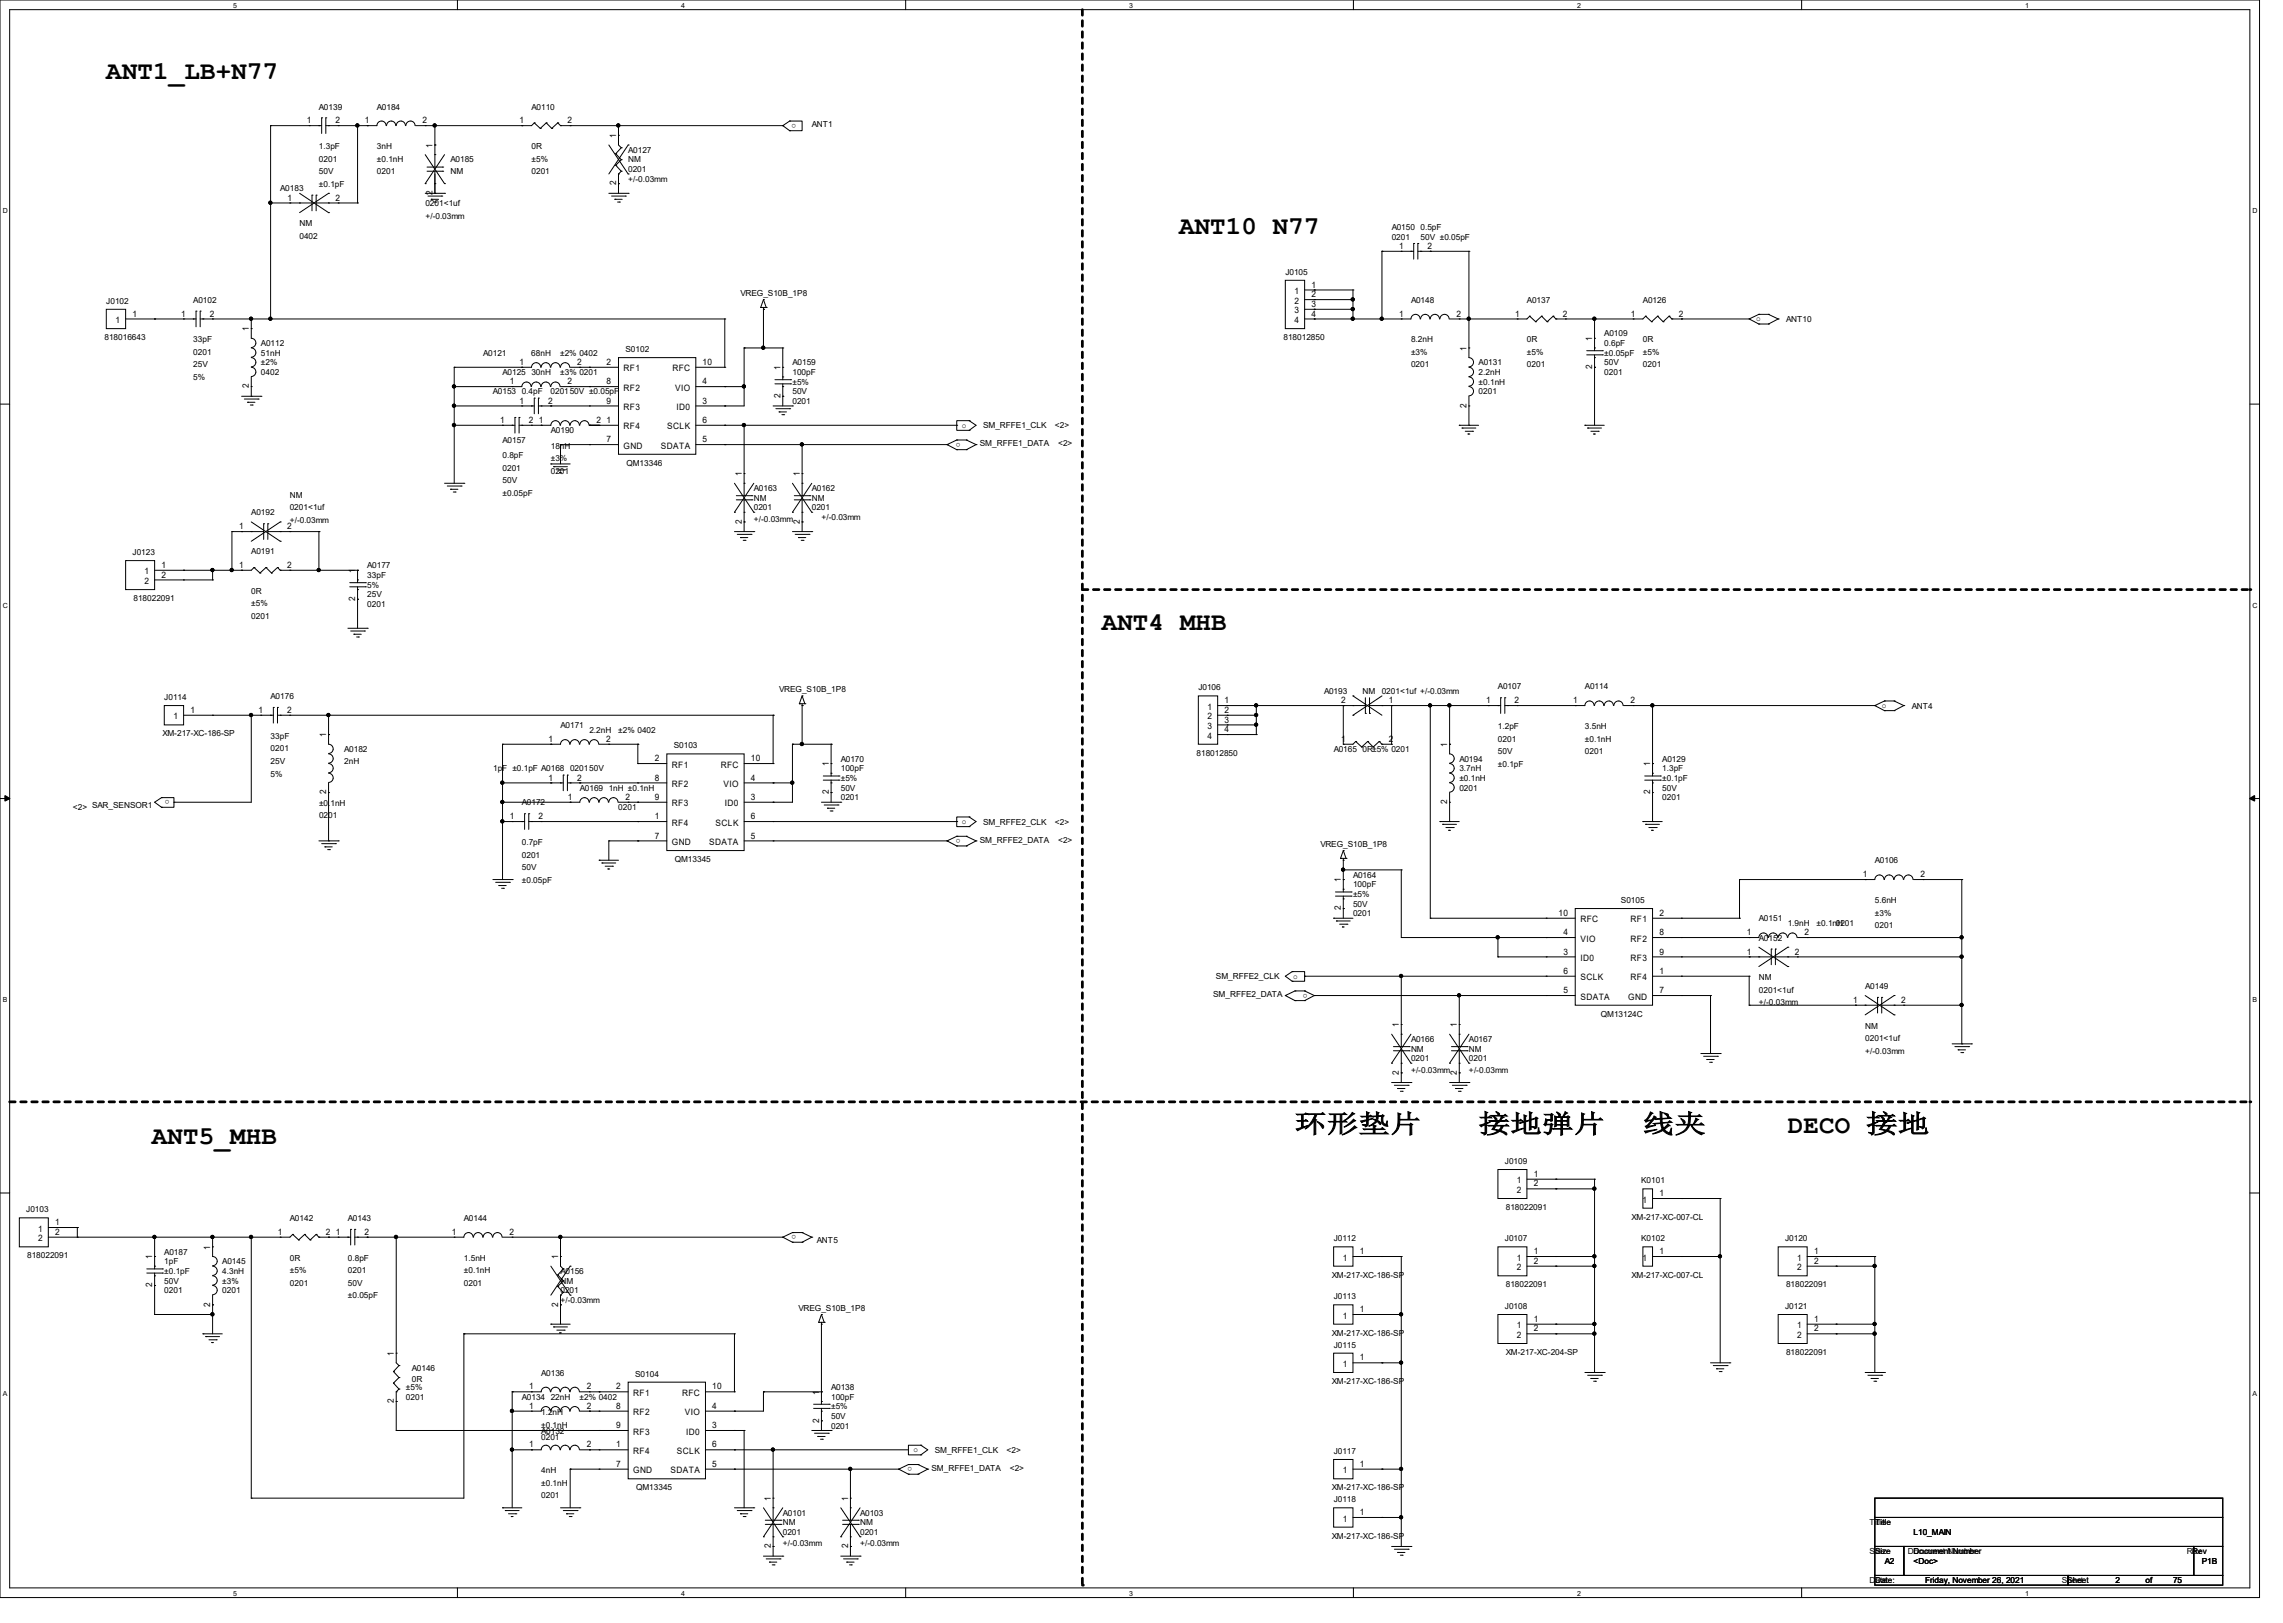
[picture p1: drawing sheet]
<svg xmlns="http://www.w3.org/2000/svg" width="210mm" height="149mm" viewBox="0 0 210 149" stroke-linecap="round" stroke-linejoin="round" font-family="sans-serif">
<defs><g id="words">
<g font-size="2.4">
<text x="9.8" y="7.3">ANT1_LB+N77</text>
<text x="108.5" y="21.5">ANT10 N77</text>
<text x="101.3" y="58">ANT4 MHB</text>
<text x="14" y="105.2">ANT5_MHB</text>
<text x="119.1" y="104.2">环形垫片</text>
<text x="136" y="104.2">接地弹片</text>
<text x="151.1" y="104.2">线夹</text>
<text x="164.5" y="104.2">DECO 接地</text>
</g>
<g font-size=".8">
<text x="28.2" y="11.3">1</text>
<text x="29.3" y="10.1">A0139</text>
<text x="30.9" y="11.3">2</text>
<text x="33.6" y="11.3">1</text>
<text x="34.7" y="10.1">A0184</text>
<text x="38.9" y="11.3">2</text>
<text x="47.8" y="11.3">1</text>
<text x="48.9" y="10.1">A0110</text>
<text x="52.2" y="11.3">2</text>
<text x="73.2" y="11.4" transform="rotate(-180 73.2 11.4)">o</text>
<text x="74.7" y="11.7">ANT1</text>
<text x="25.8" y="17.6">A0183</text>
<text x="29.3" y="13.7">1.3pF</text>
<text x="29.3" y="14.9">0201</text>
<text x="29.3" y="16">50V</text>
<text x="29.3" y="17.2">±0.1pF</text>
<text x="34.7" y="13.7">3nH</text>
<text x="34.7" y="14.9">±0.1nH</text>
<text x="34.7" y="16">0201</text>
<text x="39.8" y="18" transform="rotate(-90 39.8 18)">2</text>
<text x="39.8" y="13.6" transform="rotate(-90 39.8 13.6)">1</text>
<text x="41.4" y="14.9">A0185</text>
<text x="41.4" y="16">NM</text>
<text x="48.9" y="13.7">0R</text>
<text x="48.9" y="14.9">±5%</text>
<text x="48.9" y="16">0201</text>
<text x="56.7" y="17.1" transform="rotate(-90 56.7 17.1)">2</text>
<text x="56.7" y="12.7" transform="rotate(-90 56.7 12.7)">1</text>
<text x="57.8" y="14.1">A0127</text>
<text x="57.8" y="14.9">NM</text>
<text x="57.8" y="15.8">0201</text>
<text x="57.8" y="16.7">+/-0.03mm</text>
<text x="26.5" y="18.5">1</text>
<text x="27.6" y="20.8">NM</text>
<text x="27.6" y="22">0402</text>
<text x="30.9" y="18.5">2</text>
<text x="39.1" y="19">0201&lt;1uf</text>
<text x="39.1" y="20.1">+/-0.03mm</text>
<text x="128" y="21.2">A0150 0.5pF</text>
<text x="128" y="22.1">0201</text>
<text x="128.7" y="22.9">1</text>
<text x="130.7" y="22.1">50V ±0.05pF</text>
<text x="131.3" y="22.9">2</text>
<text x="9.8" y="27.9">J0102</text>
<text x="10.6" y="29.7">1</text>
<text x="12.2" y="29.1">1</text>
<text x="16.7" y="29.1">1</text>
<text x="17.8" y="27.9">A0102</text>
<text x="19.3" y="29.1">2</text>
<text x="68.1" y="27.2">VREG_S10B_1P8</text>
<text x="118.2" y="25.3">J0105</text>
<text x="119.1" y="27.9">2</text>
<text x="119.1" y="28.8">3</text>
<text x="119.1" y="29.7">4</text>
<text x="119.1" y="27">1</text>
<text x="120.6" y="27.3">2</text>
<text x="120.6" y="28.2">3</text>
<text x="120.6" y="29.1">4</text>
<text x="120.6" y="26.5">1</text>
<text x="128.7" y="29.1">1</text>
<text x="129.8" y="27.9">A0148</text>
<text x="134" y="29.1">2</text>
<text x="139.4" y="29.1">1</text>
<text x="140.5" y="27.9">A0137</text>
<text x="143.8" y="29.1">2</text>
<text x="150" y="29.1">1</text>
<text x="151.1" y="27.9">A0126</text>
<text x="154.4" y="29.1">2</text>
<text x="161.5" y="29.5">o</text>
<text x="164.3" y="29.6">ANT10</text>
<text x="9.6" y="31.3">818016643</text>
<text x="17.8" y="31.5">33pF</text>
<text x="17.8" y="32.6">0201</text>
<text x="17.8" y="33.8">25V</text>
<text x="17.8" y="35">5%</text>
<text x="22.9" y="35.7" transform="rotate(-90 22.9 35.7)">2</text>
<text x="22.9" y="30.5" transform="rotate(-90 22.9 30.5)">1</text>
<text x="24" y="31.8">A0112</text>
<text x="24" y="32.7">51nH</text>
<text x="24" y="33.6">±2%</text>
<text x="24" y="34.5">0402</text>
<text x="44.5" y="32.7">A0121</text>
<text x="46.2" y="34.5">A0125 30nH</text>
<text x="46.9" y="35.3">1</text>
<text x="47.8" y="33.6">1</text>
<text x="48.9" y="32.7">68nH</text>
<text x="51.5" y="32.7">±2% 0402</text>
<text x="51.5" y="34.5">±3% 0201</text>
<text x="52.2" y="35.3">2</text>
<text x="53.1" y="33.6">2</text>
<text x="55.8" y="35.3">8</text>
<text x="55.8" y="33.6">2</text>
<text x="57.4" y="35.9">RF2</text>
<text x="57.4" y="34.2">RF1</text>
<text x="57.5" y="32.4">S0102</text>
<text x="61.9" y="34.2">RFC</text>
<text x="62.1" y="35.9">VIO</text>
<text x="64.6" y="33.6">10</text>
<text x="64.6" y="35.3">4</text>
<text x="71.8" y="34" transform="rotate(-90 71.8 34)">1</text>
<text x="72.9" y="33.6">A0159</text>
<text x="72.9" y="34.5">100pF</text>
<text x="72.9" y="35.4">±5%</text>
<text x="118.1" y="31.3">818012850</text>
<text x="129.8" y="31.5">8.2nH</text>
<text x="129.8" y="32.6">±3%</text>
<text x="129.8" y="33.8">0201</text>
<text x="134.9" y="32.3" transform="rotate(-90 134.9 32.3)">1</text>
<text x="136" y="33.6">A0131</text>
<text x="136" y="34.5">2.2nH</text>
<text x="136" y="35.4">±0.1nH</text>
<text x="140.5" y="31.5">0R</text>
<text x="140.5" y="32.6">±5%</text>
<text x="140.5" y="33.8">0201</text>
<text x="146.5" y="34" transform="rotate(-90 146.5 34)">2</text>
<text x="146.5" y="31.4" transform="rotate(-90 146.5 31.4)">1</text>
<text x="147.6" y="30.9">A0109</text>
<text x="147.6" y="31.8">0.6pF</text>
<text x="147.6" y="34.5">0201</text>
<text x="147.6" y="33.6">50V</text>
<text x="147.6" y="32.7">±0.05pF</text>
<text x="151.1" y="31.5">0R</text>
<text x="151.1" y="32.6">±5%</text>
<text x="151.1" y="33.8">0201</text>
<text x="45.3" y="36.3">A0153 0.4pF</text>
<text x="46" y="38.9">1</text>
<text x="46.2" y="40.7">A0157</text>
<text x="47.8" y="37.1">1</text>
<text x="48.6" y="38.9">2</text>
<text x="49.6" y="38.9">1</text>
<text x="50.4" y="37.1">2</text>
<text x="50.6" y="36.3">020150V ±0.05pF</text>
<text x="50.7" y="39.8">A0190</text>
<text x="50.7" y="41.3">18nH</text>
<text x="54.9" y="38.9">2</text>
<text x="55.8" y="38.9">1</text>
<text x="55.8" y="37.1">9</text>
<text x="55.8" y="40.7">7</text>
<text x="57.4" y="39.5">RF4</text>
<text x="57.4" y="37.7">RF3</text>
<text x="57.4" y="41.3">GND</text>
<text x="60.8" y="41.3">SDATA</text>
<text x="61.4" y="39.5">SCLK</text>
<text x="62.2" y="37.7">ID0</text>
<text x="64.6" y="40.7">5</text>
<text x="64.6" y="38.9">6</text>
<text x="64.6" y="37.1">3</text>
<text x="71.8" y="36.6" transform="rotate(-90 71.8 36.6)">2</text>
<text x="72.9" y="37.2">0201</text>
<text x="72.9" y="36.3">50V</text>
<text x="88.4" y="40.7" transform="rotate(-180 88.4 40.7)">o</text>
<text x="88.5" y="39.3">o</text>
<text x="90.1" y="41.1">SM_RFFE1_DATA</text>
<text x="90.4" y="39.4">SM_RFFE1_CLK</text>
<text x="97" y="39.4">&lt;2&gt;</text>
<text x="97.3" y="41.1">&lt;2&gt;</text>
<text x="134.9" y="37.5" transform="rotate(-90 134.9 37.5)">2</text>
<text x="136" y="36.3">0201</text>
<text x="23.1" y="47.4">A0192</text>
<text x="26.7" y="45.8">NM</text>
<text x="26.7" y="46.9">0201&lt;1uf</text>
<text x="46.2" y="42.2">0.8pF</text>
<text x="46.2" y="43.3">0201</text>
<text x="46.2" y="44.5">50V</text>
<text x="46.2" y="45.6">±0.05pF</text>
<text x="50.7" y="42.4">±3%</text>
<text x="50.7" y="43.6">0201</text>
<text x="57.6" y="42.9">QM13346</text>
<text x="68.2" y="43.8" transform="rotate(-90 68.2 43.8)">1</text>
<text x="69.3" y="45.2">A0163</text>
<text x="69.3" y="46.1">NM</text>
<text x="69.3" y="46.9">0201</text>
<text x="73.6" y="43.8" transform="rotate(-90 73.6 43.8)">1</text>
<text x="74.7" y="45.2">A0162</text>
<text x="74.7" y="46.1">NM</text>
<text x="74.7" y="46.9">0201</text>
<text x="75.6" y="47.8">+/-0.03mm</text>
<text x="12.2" y="51.1">J0123</text>
<text x="13.3" y="52.8">1</text>
<text x="13.3" y="53.7">2</text>
<text x="14.9" y="52.2">1</text>
<text x="14.9" y="53.1">2</text>
<text x="22" y="52.2">1</text>
<text x="22" y="48.7">1</text>
<text x="23.1" y="51">A0191</text>
<text x="26.4" y="52.2">2</text>
<text x="26.4" y="48.7">2</text>
<text x="26.7" y="48.1">+/-0.03mm</text>
<text x="32.7" y="52.7" transform="rotate(-90 32.7 52.7)">1</text>
<text x="33.8" y="52.3">A0177</text>
<text x="33.8" y="53.2">33pF</text>
<text x="68.2" y="48.2" transform="rotate(-90 68.2 48.2)">2</text>
<text x="69.3" y="48">+/-0.03mm</text>
<text x="73.6" y="48.2" transform="rotate(-90 73.6 48.2)">2</text>
<text x="12.3" y="55.3">818022091</text>
<text x="23.1" y="54.6">0R</text>
<text x="23.1" y="55.8">±5%</text>
<text x="23.1" y="56.9">0201</text>
<text x="32.7" y="55.3" transform="rotate(-90 32.7 55.3)">2</text>
<text x="33.8" y="55.8">0201</text>
<text x="33.8" y="55">25V</text>
<text x="33.8" y="54.1">5%</text>
<text x="15.1" y="64.4">J0114</text>
<text x="17.5" y="65.6">1</text>
<text x="23.8" y="65.6">1</text>
<text x="24.9" y="64.3">A0176</text>
<text x="26.4" y="65.6">2</text>
<text x="71.7" y="63.7">VREG_S10B_1P8</text>
<text x="110.2" y="63.5">J0106</text>
<text x="111.1" y="65.3">1</text>
<text x="112.6" y="65.6">2</text>
<text x="112.6" y="64.7">1</text>
<text x="121.8" y="63.8">A0193</text>
<text x="123.4" y="64.7">2</text>
<text x="125.3" y="63.8">NM</text>
<text x="127.1" y="63.8">0201&lt;1uf +/-0.03mm</text>
<text x="127.8" y="64.7">1</text>
<text x="136.7" y="64.7">1</text>
<text x="137.8" y="63.4">A0107</text>
<text x="139.3" y="64.7">2</text>
<text x="144.7" y="64.7">1</text>
<text x="145.8" y="63.4">A0114</text>
<text x="150" y="64.7">2</text>
<text x="173.1" y="65.1">o</text>
<text x="175.9" y="65.2">ANT4</text>
<text x="14.9" y="67.7">XM-217-XC-186-SP</text>
<text x="16" y="66.2">1</text>
<text x="24.9" y="67.9">33pF</text>
<text x="24.9" y="69.1">0201</text>
<text x="24.9" y="70.2">25V</text>
<text x="24.9" y="71.4">5%</text>
<text x="30" y="67.8" transform="rotate(-90 30 67.8)">1</text>
<text x="31.7" y="69.2">A0182</text>
<text x="31.7" y="70.2">2nH</text>
<text x="45.4" y="71">1pF ±0.1pF A0168</text>
<text x="50.5" y="71.8">1</text>
<text x="50.5" y="68.2">1</text>
<text x="51.6" y="67">A0171</text>
<text x="52.4" y="71">020150V</text>
<text x="53.1" y="71.8">2</text>
<text x="54.2" y="67.4">2.2nH</text>
<text x="55.8" y="68.2">2</text>
<text x="56.9" y="67.4">±2% 0402</text>
<text x="60.3" y="71.8">8</text>
<text x="60.3" y="70">2</text>
<text x="61.8" y="70.6">RF1</text>
<text x="62" y="68.8">S0103</text>
<text x="66.3" y="70.6">RFC</text>
<text x="69.1" y="70">10</text>
<text x="69.1" y="71.8">4</text>
<text x="76.2" y="70.5" transform="rotate(-90 76.2 70.5)">1</text>
<text x="77.3" y="70.1">A0170</text>
<text x="77.3" y="71">100pF</text>
<text x="77.3" y="71.8">±5%</text>
<text x="110.1" y="69.5">818012850</text>
<text x="111.1" y="66.2">2</text>
<text x="111.1" y="67.1">3</text>
<text x="111.1" y="67.9">4</text>
<text x="112.6" y="66.5">3</text>
<text x="112.6" y="67.3">4</text>
<text x="122.7" y="69.2">A0165 0R±5% 0201</text>
<text x="123.4" y="68.2">1</text>
<text x="127.8" y="68.2">2</text>
<text x="133.1" y="68.7" transform="rotate(-90 133.1 68.7)">1</text>
<text x="134.2" y="70.1">A0194</text>
<text x="134.2" y="71">3.7nH</text>
<text x="134.2" y="71.8">±0.1nH</text>
<text x="137.8" y="67.1">1.2pF</text>
<text x="137.8" y="68.2">0201</text>
<text x="137.8" y="69.3">50V</text>
<text x="137.8" y="70.5">±0.1pF</text>
<text x="145.8" y="67.1">3.5nH</text>
<text x="145.8" y="68.2">±0.1nH</text>
<text x="145.8" y="69.3">0201</text>
<text x="151.8" y="70.5" transform="rotate(-90 151.8 70.5)">1</text>
<text x="152.9" y="70.1">A0129</text>
<text x="152.9" y="71">1.3pF</text>
<text x="152.9" y="71.8">±0.1pF</text>
<text x="6.7" y="74.5">&lt;2&gt; SAR_SENSOR1</text>
<text x="15.6" y="73.6" transform="rotate(-180 15.6 73.6)">o</text>
<text x="29.4" y="74.1">±0.1nH</text>
<text x="29.4" y="75.2">0201</text>
<text x="30" y="73.1" transform="rotate(-90 30 73.1)">2</text>
<text x="46.9" y="75.4">1</text>
<text x="48" y="74.1">A0172</text>
<text x="48" y="77.7">0.7pF</text>
<text x="49.5" y="75.4">2</text>
<text x="52.2" y="73.6">1</text>
<text x="53.3" y="72.7">A0169 1nH ±0.1nH</text>
<text x="56.9" y="74.5">0201</text>
<text x="57.5" y="73.6">2</text>
<text x="60.3" y="75.3">1</text>
<text x="60.3" y="73.6">9</text>
<text x="60.3" y="77.1">7</text>
<text x="61.8" y="75.9">RF4</text>
<text x="61.8" y="74.2">RF3</text>
<text x="61.8" y="72.4">RF2</text>
<text x="61.8" y="77.7">GND</text>
<text x="65.2" y="77.7">SDATA</text>
<text x="65.8" y="75.9">SCLK</text>
<text x="66.6" y="72.4">VIO</text>
<text x="66.7" y="74.2">ID0</text>
<text x="69.1" y="77.1">5</text>
<text x="69.1" y="75.3">6</text>
<text x="69.1" y="73.6">3</text>
<text x="76.2" y="73.1" transform="rotate(-90 76.2 73.1)">2</text>
<text x="77.3" y="73.6">0201</text>
<text x="77.3" y="72.7">50V</text>
<text x="88.4" y="77.2" transform="rotate(-180 88.4 77.2)">o</text>
<text x="88.5" y="75.8">o</text>
<text x="90.1" y="77.5">SM_RFFE2_DATA</text>
<text x="90.4" y="75.9">SM_RFFE2_CLK</text>
<text x="97" y="75.9">&lt;2&gt;</text>
<text x="97.3" y="77.5">&lt;2&gt;</text>
<text x="121.5" y="77.9">VREG_S10B_1P8</text>
<text x="133.1" y="74" transform="rotate(-90 133.1 74)">2</text>
<text x="134.2" y="72.7">0201</text>
<text x="151.8" y="73.1" transform="rotate(-90 151.8 73.1)">2</text>
<text x="152.9" y="73.6">0201</text>
<text x="152.9" y="72.7">50V</text>
<text x="48" y="78.9">0201</text>
<text x="48" y="80">50V</text>
<text x="48" y="81.2">±0.05pF</text>
<text x="62.1" y="79.3">QM13345</text>
<text x="123.4" y="83.7" transform="rotate(-90 123.4 83.7)">2</text>
<text x="123.4" y="81.2" transform="rotate(-90 123.4 81.2)">1</text>
<text x="124.5" y="80.7">A0164</text>
<text x="124.5" y="81.6">100pF</text>
<text x="124.5" y="83.4">50V</text>
<text x="124.5" y="82.5">±5%</text>
<text x="149.1" y="83.1">S0105</text>
<text x="171.4" y="80.7">1</text>
<text x="172.5" y="79.4">A0106</text>
<text x="172.5" y="83.1">5.6nH</text>
<text x="176.7" y="80.7">2</text>
<text x="124.5" y="84.3">0201</text>
<text x="143.4" y="84.2">10</text>
<text x="143.8" y="89.6">6</text>
<text x="143.8" y="86">4</text>
<text x="143.8" y="87.8">3</text>
<text x="145.4" y="84.8">RFC</text>
<text x="145.4" y="86.6">VIO</text>
<text x="145.4" y="88.4">ID0</text>
<text x="150" y="88.4">RF3</text>
<text x="150" y="86.6">RF2</text>
<text x="150" y="84.8">RF1</text>
<text x="152.6" y="89.6">1</text>
<text x="152.6" y="87.8">9</text>
<text x="152.6" y="86">8</text>
<text x="152.6" y="84.2">2</text>
<text x="160.7" y="86">1</text>
<text x="160.7" y="87.8">1</text>
<text x="161.8" y="84.8">A0151</text>
<text x="161.8" y="86.5">A0152</text>
<text x="164.5" y="85.2">1.9nH</text>
<text x="165.1" y="87.8">2</text>
<text x="166" y="86">2</text>
<text x="167.1" y="85.2">±0.1nH</text>
<text x="168.9" y="85.2">0201</text>
<text x="172.5" y="84.2">±3%</text>
<text x="172.5" y="85.4">0201</text>
<text x="111.6" y="91.7">SM_RFFE2_DATA</text>
<text x="111.9" y="90.1">SM_RFFE2_CLK</text>
<text x="119" y="90">o</text>
<text x="120.3" y="91.4" transform="rotate(-180 120.3 91.4)">o</text>
<text x="128.7" y="94.5" transform="rotate(-90 128.7 94.5)">1</text>
<text x="129.8" y="95.8">A0166</text>
<text x="134" y="94.5" transform="rotate(-90 134 94.5)">1</text>
<text x="135.1" y="95.8">A0167</text>
<text x="143.8" y="91.3">5</text>
<text x="145.4" y="91.9">SDATA</text>
<text x="145.4" y="90.2">SCLK</text>
<text x="147.3" y="93.5">QM13124C</text>
<text x="149.8" y="91.9">GND</text>
<text x="150" y="90.2">RF4</text>
<text x="152.6" y="91.3">7</text>
<text x="161.8" y="90.2">NM</text>
<text x="161.8" y="91.3">0201&lt;1uf</text>
<text x="161.8" y="92.5">+/-0.03mm</text>
<text x="170.5" y="92.2">1</text>
<text x="171.6" y="91">A0149</text>
<text x="171.6" y="94.6">NM</text>
<text x="171.6" y="95.8">0201&lt;1uf</text>
<text x="174.9" y="92.2">2</text>
<text x="128.7" y="98.9" transform="rotate(-90 128.7 98.9)">2</text>
<text x="129.8" y="96.7">NM</text>
<text x="129.8" y="97.6">0201</text>
<text x="129.8" y="98.7">+/-0.03mm</text>
<text x="134" y="98.9" transform="rotate(-90 134 98.9)">2</text>
<text x="135.1" y="96.7">NM</text>
<text x="135.1" y="97.6">0201</text>
<text x="135.1" y="98.7">+/-0.03mm</text>
<text x="171.6" y="96.9">+/-0.03mm</text>
<text x="138.4" y="107.1">J0109</text>
<text x="2.4" y="111.5">J0103</text>
<text x="3.5" y="113.3">1</text>
<text x="5.1" y="112.7">1</text>
<text x="5.1" y="113.6">2</text>
<text x="25.6" y="113.6">1</text>
<text x="26.7" y="112.3">A0142</text>
<text x="30" y="113.6">2</text>
<text x="30.9" y="113.6">1</text>
<text x="32" y="112.3">A0143</text>
<text x="33.5" y="113.6">2</text>
<text x="41.6" y="113.6">1</text>
<text x="42.7" y="112.3">A0144</text>
<text x="46.9" y="113.6">2</text>
<text x="73.2" y="113.6" transform="rotate(-180 73.2 113.6)">o</text>
<text x="138.5" y="111.3">818022091</text>
<text x="139.5" y="108.8">1</text>
<text x="139.5" y="109.7">2</text>
<text x="141.1" y="108.2">1</text>
<text x="141.1" y="109.1">2</text>
<text x="150.1" y="112.2">XM-217-XC-007-CL</text>
<text x="151" y="108.8">K0101</text>
<text x="151.1" y="110.6">1</text>
<text x="152.7" y="110">1</text>
<text x="2.5" y="115.7">818022091</text>
<text x="3.5" y="114.2">2</text>
<text x="14" y="118.4" transform="rotate(-90 14 118.4)">2</text>
<text x="14" y="115.8" transform="rotate(-90 14 115.8)">1</text>
<text x="15.1" y="115.4">A0187</text>
<text x="15.1" y="116.3">1pF</text>
<text x="15.1" y="119">0201</text>
<text x="15.1" y="118.1">50V</text>
<text x="15.1" y="117.2">±0.1pF</text>
<text x="19.3" y="114.9" transform="rotate(-90 19.3 114.9)">1</text>
<text x="20.4" y="116.3">A0145</text>
<text x="20.4" y="117.2">4.3nH</text>
<text x="20.4" y="118.1">±3%</text>
<text x="20.4" y="119">0201</text>
<text x="26.7" y="116">0R</text>
<text x="26.7" y="117.1">±5%</text>
<text x="26.7" y="118.2">0201</text>
<text x="32" y="116">0.8pF</text>
<text x="32" y="117.1">0201</text>
<text x="32" y="118.2">50V</text>
<text x="32" y="119.4">±0.05pF</text>
<text x="42.7" y="116">1.5nH</text>
<text x="42.7" y="117.1">±0.1nH</text>
<text x="42.7" y="118.2">0201</text>
<text x="51.3" y="115.8" transform="rotate(-90 51.3 115.8)">1</text>
<text x="51.6" y="117.2">A0156</text>
<text x="51.6" y="118.1">NM</text>
<text x="51.6" y="119">0201</text>
<text x="51.6" y="119.8">+/-0.03mm</text>
<text x="75.1" y="114.3">ANT5</text>
<text x="122.5" y="117.5">XM-217-XC-186-SP</text>
<text x="122.7" y="114.2">J0112</text>
<text x="122.7" y="119.5">J0113</text>
<text x="123.5" y="115.9">1</text>
<text x="125.1" y="115.4">1</text>
<text x="138.4" y="114.2">J0107</text>
<text x="138.5" y="118.4">818022091</text>
<text x="139.5" y="115.9">1</text>
<text x="139.5" y="116.8">2</text>
<text x="141.1" y="115.4">1</text>
<text x="141.1" y="116.2">2</text>
<text x="150.1" y="117.5">XM-217-XC-007-CL</text>
<text x="151" y="114.2">K0102</text>
<text x="151.1" y="115.9">1</text>
<text x="152.7" y="115.4">1</text>
<text x="164.2" y="114.2">J0120</text>
<text x="164.3" y="118.4">818022091</text>
<text x="165.3" y="115.9">1</text>
<text x="165.3" y="116.8">2</text>
<text x="166.9" y="115.4">1</text>
<text x="166.9" y="116.2">2</text>
<text x="19.3" y="120.2" transform="rotate(-90 19.3 120.2)">2</text>
<text x="36.2" y="124.7" transform="rotate(-90 36.2 124.7)">1</text>
<text x="51.3" y="120.2" transform="rotate(-90 51.3 120.2)">2</text>
<text x="73.5" y="120.6">VREG_S10B_1P8</text>
<text x="122.5" y="122.9">XM-217-XC-186-SP</text>
<text x="122.7" y="124">J0115</text>
<text x="123.5" y="125.7">1</text>
<text x="123.5" y="121.3">1</text>
<text x="125.1" y="125.1">1</text>
<text x="125.1" y="120.7">1</text>
<text x="138.4" y="120.4">J0108</text>
<text x="138.5" y="124.6">XM-217-XC-204-SP</text>
<text x="139.5" y="122.2">1</text>
<text x="139.5" y="123.1">2</text>
<text x="141.1" y="121.6">1</text>
<text x="141.1" y="122.5">2</text>
<text x="164.2" y="120.4">J0121</text>
<text x="164.3" y="124.6">818022091</text>
<text x="165.3" y="122.2">1</text>
<text x="165.3" y="123.1">2</text>
<text x="166.9" y="121.6">1</text>
<text x="166.9" y="122.5">2</text>
<text x="36.2" y="129.1" transform="rotate(-90 36.2 129.1)">2</text>
<text x="37.3" y="127.8">±5%</text>
<text x="37.3" y="128.7">0201</text>
<text x="37.9" y="126.1">A0146</text>
<text x="37.9" y="127.1">0R</text>
<text x="48" y="128.7">A0134 22nH</text>
<text x="48.7" y="127.8">1</text>
<text x="48.7" y="129.6">1</text>
<text x="49.8" y="131.9">A0132</text>
<text x="49.8" y="126.5">A0136</text>
<text x="49.8" y="130.2">1.2nH</text>
<text x="49.8" y="131.3">±0.1nH</text>
<text x="53.3" y="128.7">±2% 0402</text>
<text x="54" y="127.8">2</text>
<text x="54" y="129.6">2</text>
<text x="56.7" y="131.4">9</text>
<text x="56.7" y="129.6">8</text>
<text x="56.7" y="127.8">2</text>
<text x="58.3" y="131.9">RF3</text>
<text x="58.3" y="130.2">RF2</text>
<text x="58.3" y="128.4">RF1</text>
<text x="58.4" y="126.6">S0104</text>
<text x="62.7" y="128.4">RFC</text>
<text x="63" y="130.2">VIO</text>
<text x="63.1" y="131.9">ID0</text>
<text x="65.5" y="127.8">10</text>
<text x="65.5" y="129.6">4</text>
<text x="65.5" y="131.4">3</text>
<text x="75.4" y="130.9" transform="rotate(-90 75.4 130.9)">2</text>
<text x="75.4" y="128.3" transform="rotate(-90 75.4 128.3)">1</text>
<text x="76.5" y="127.8">A0138</text>
<text x="76.5" y="128.7">100pF</text>
<text x="76.5" y="131.4">0201</text>
<text x="76.5" y="130.5">50V</text>
<text x="76.5" y="129.6">±5%</text>
<text x="122.5" y="127.3">XM-217-XC-186-SP</text>
<text x="48.7" y="133.1">1</text>
<text x="49.8" y="135.5">4nH</text>
<text x="49.8" y="136.7">±0.1nH</text>
<text x="49.8" y="137.8">0201</text>
<text x="49.8" y="132.5">0201</text>
<text x="54" y="133.1">2</text>
<text x="56.7" y="133.1">1</text>
<text x="56.7" y="134.9">7</text>
<text x="58.3" y="133.7">RF4</text>
<text x="58.3" y="135.5">GND</text>
<text x="58.5" y="137.1">QM13345</text>
<text x="61.7" y="135.5">SDATA</text>
<text x="62.3" y="133.7">SCLK</text>
<text x="65.5" y="134.9">5</text>
<text x="65.5" y="133.1">6</text>
<text x="83.9" y="135" transform="rotate(-180 83.9 135)">o</text>
<text x="84" y="133.6">o</text>
<text x="85.7" y="135.3">SM_RFFE1_DATA</text>
<text x="86" y="133.6">SM_RFFE1_CLK</text>
<text x="92.6" y="133.6">&lt;2&gt;</text>
<text x="92.9" y="135.3">&lt;2&gt;</text>
<text x="122.5" y="137.1">XM-217-XC-186-SP</text>
<text x="122.7" y="133.7">J0117</text>
<text x="123.5" y="135.5">1</text>
<text x="125.1" y="134.9">1</text>
<text x="70.9" y="142.4" transform="rotate(-90 70.9 142.4)">2</text>
<text x="70.9" y="138.1" transform="rotate(-90 70.9 138.1)">1</text>
<text x="72" y="139.4">A0101</text>
<text x="72" y="140.3">NM</text>
<text x="72" y="141.2">0201</text>
<text x="72" y="142.2">+/-0.03mm</text>
<text x="78" y="142.4" transform="rotate(-90 78 142.4)">2</text>
<text x="78" y="138.1" transform="rotate(-90 78 138.1)">1</text>
<text x="79.1" y="139.4">A0103</text>
<text x="79.1" y="140.3">NM</text>
<text x="79.1" y="141.2">0201</text>
<text x="79.1" y="142.2">+/-0.03mm</text>
<text x="122.5" y="141.5">XM-217-XC-186-SP</text>
<text x="122.7" y="138.2">J0118</text>
<text x="123.5" y="139.9">1</text>
<text x="125.1" y="139.4">1</text>
<text x="172" y="140.3">Title</text>
<text x="172" y="143">Size</text>
<text x="172.5" y="140.3">Title</text>
<text x="172.5" y="143">Size</text>
<text x="173.4" y="143.8">A2</text>
<text x="175.5" y="143">Document Number</text>
<text x="176" y="143">Document Number</text>
<text x="176" y="143.8">&lt;Doc&gt;</text>
<text x="176" y="141.2">L10_MAIN</text>
<text x="201.2" y="143">Rev</text>
<text x="201.7" y="143">Rev</text>
<text x="202.6" y="143.8">P1B</text>
<text x="172" y="145.6">Date:</text>
<text x="172.5" y="145.6">Date:</text>
<text x="177.1" y="145.6">Friday, November 26, 2021</text>
<text x="189.7" y="145.6">Sheet</text>
<text x="190.2" y="145.6">Sheet</text>
<text x="194.6" y="145.6">2</text>
<text x="197.4" y="145.6">of</text>
<text x="199.9" y="145.6">75</text>
</g>
<g font-size=".6">
<text x="21.5" y=".7">5</text>
<text x="62.7" y=".7">4</text>
<text x="103.9" y=".7">3</text>
<text x="145.1" y=".7">2</text>
<text x="186.3" y=".7">1</text>
<text x=".3" y="19.6">D</text>
<text x="207.2" y="19.6">D</text>
<text x=".3" y="55.9">C</text>
<text x="207.2" y="55.9">C</text>
<text x=".3" y="92.2">B</text>
<text x="207.2" y="92.2">B</text>
<text x=".3" y="128.4">A</text>
<text x="207.2" y="128.4">A</text>
<text x="21.5" y="146.8">5</text>
<text x="62.7" y="146.8">4</text>
<text x="103.9" y="146.8">3</text>
<text x="145.1" y="146.8">2</text>
<text x="186.3" y="146.8">1</text>
</g>
</g></defs>
<path d="M0 0h207.9v146.9h-207.9zM.9 .9h206.1v145.2h-206.1z" fill="none" stroke="#000" stroke-width=".09"/>
<g fill="#fff">
<path d="M21.5 .1h.3v.7h-.3z"/>
<path d="M21.5 146.2h.3v.7h-.3z"/>
</g>
<path d="M42.1 0v.9M42.1 146v.9" fill="none" stroke="#000" stroke-width=".09"/>
<g fill="#fff">
<path d="M62.7 .1h.3v.7h-.3z"/>
<path d="M62.7 146.2h.3v.7h-.3z"/>
</g>
<path d="M83.3 0v.9M83.3 146v.9" fill="none" stroke="#000" stroke-width=".09"/>
<g fill="#fff">
<path d="M103.9 .1h.3v.7h-.3z"/>
<path d="M103.9 146.2h.3v.7h-.3z"/>
</g>
<path d="M124.5 0v.9M124.5 146v.9" fill="none" stroke="#000" stroke-width=".09"/>
<g fill="#fff">
<path d="M145.1 .1h.3v.7h-.3z"/>
<path d="M145.1 146.2h.3v.7h-.3z"/>
</g>
<path d="M165.7 0v.9M165.7 146v.9" fill="none" stroke="#000" stroke-width=".09"/>
<g fill="#fff">
<path d="M186.3 .1h.3v.7h-.3z"/>
<path d="M186.3 146.2h.3v.7h-.3z"/>
<path d="M.3 19h.4v.7h-.4z"/>
<path d="M207.2 19h.5v.7h-.5z"/>
<path d="M.3 55.3h.4v.7h-.4z"/>
<path d="M207.2 55.3h.5v.7h-.5z"/>
</g>
<path d="M0 37.2h.9M207 37.2h.9" fill="none" stroke="#000" stroke-width=".09"/>
<g fill="#fff">
<path d="M.3 91.6h.4v.7h-.4z"/>
<path d="M207.2 91.6h.4v.7h-.4z"/>
</g>
<path d="M0 73.4h.9M207 73.4h.9" fill="none" stroke="#000" stroke-width=".09"/>
<path d="M.5 73.2l.4 .2-.4 .3zM207 73.4l.4-.2v.5z" fill="#000" stroke="#000" stroke-width=".13"/>
<g fill="#fff">
<path d="M.3 127.8h.3v.8h-.3z"/>
<path d="M207.2 127.8h.4v.8h-.4z"/>
</g>
<g fill="none" stroke="#000" stroke-width=".09">
<path d="M24.9 11.6h.1M24.9 18.7h.1M24.9 11.6v17.7M24.9 18.7h3.8M24.9 11.6h4.7M26.7 18.7h.1M27.6 18.7h.1M27.6 17.8l2.6 1.8M28.4 11.6h.1M28.7 17.9h.1M28.7 17.9v1.5M29.1 17.9h.1"/>
<path d="M29.1 17.9v1.5M29.1 18.7h3.8M29.3 11.6h.1M29.6 10.8h.1M29.6 10.8v1.5M30 11.6h4.7a.42 .42 0 0 1 .4-.5 .42 .42 0 0 1 .4 .5M30 10.8h.1M30 10.8v1.5M30.2 18.7h.1M30.2 19.6h.1M30.2 17.8h.1M30.2 17.8l-2.6 1.8"/>
<path d="M30.2 11.6h.1M31.1 18.7h.1M31.1 11.6h.1M32.9 11.6h.1M32.9 18.7h.1M32.9 11.6v7.1M33.8 11.6h.1M35.6 11.6a.42 .42 0 0 1 .4-.5 .42 .42 0 0 1 .4 .5M36.4 11.6a.42 .42 0 0 1 .5-.5 .42 .42 0 0 1 .4 .5M37.3 11.6a.42 .42 0 0 1 .5-.5 .42 .42 0 0 1 .4 .5M39.1 17.8h1.8M39.1 16.9h.1"/>
<path d="M39.1 14.2l1.8 2.7M39.1 11.6h.1M39.3 15.4h1.4M39.3 15.7h1.4M39.4 18h1.2M39.7 18.3h.6M39.7 18.3h.1M39.9 18.6h.2M40 14.2h.1M40 16.9h.1M40 13.3h.1M40 17.8h.1"/>
<path d="M40 15.7v2.1M40 11.6h.1M40 11.6v3.8M40.1 18.6h.1M40.6 18h.1M40.7 15.4h.1M40.7 15.7h.1M40.9 17.8h.1M40.9 16.9h.1M40.9 14.2l-1.8 2.7M48 11.6h.1M49.1 11.3l-.2 .3h-10.7"/>
<path d="M49.1 11.3h.1M49.1 11.3l.6 .5M49.7 11.8h.1M50.2 11.3h.1M50.2 11.3l.6 .5M50.2 11.3l-.5 .5M50.8 11.8h.1M51.3 11.3h.1M51.3 11.3l.3 .3M51.3 11.3l-.5 .5M51.6 11.6h.1M51.6 11.6h20.4"/>
<path d="M52.5 11.6h.1M56 17.8h1.8M56 13.3l1.8 2.7M56.3 18h1.2M56.6 18.3h.6M56.6 18.3h.1M56.6 14.1h.1M56.6 15.2h.1M56.6 14.1l.6 .6M56.6 15.2l.6 .5M56.8 18.6h.2M56.9 16h.1"/>
<path d="M56.9 12.4h.1M56.9 16.9h.1M56.9 16v1.8M56.9 11.6h.1M56.9 11.6v1.7l.3 .3M57 18.6h.1M57.2 13.6h.1M57.2 14.7h.1M57.2 15.7h.1M57.2 13.6l-.6 .5M57.2 14.7l-.6 .5M57.2 15.7l-.3 .3"/>
<path d="M57.5 18h.1M57.8 17.8h.1M57.8 13.3l-1.8 2.7M57.8 13.3h.1M57.8 16h.1M72 11.6l.6 .4M72 11.6h.1M72.6 11.1l-.6 .5M72.6 12h.1M72.6 11.1h.1M72.6 11.1h1.2v.9h-1.2M9.8 28.4h1.8v1.8h-1.8z"/>
<path d="M11.6 29.3h6.4M14.2 29.3h.1M16.9 29.3h.1M17.8 29.3h.1M18 28.6h.1M18 28.6v1.5M18.4 28.6h.1M18.4 29.3h48.3M18.4 28.6v1.5M18.7 29.3h.1M19.6 29.3h.1M22.2 36.4h1.8"/>
<path d="M22.5 36.7h1.2M22.8 37h.1M22.8 37h.7M23 37.3h.2M23.1 30.2h.1M23.1 35.6h.1M23.1 34.7v1.7M23.1 32a.42 .42 0 0 1 .4 .4 .42 .42 0 0 1-.4 .5M23.1 32.9a.42 .42 0 0 1 .4 .4 .42 .42 0 0 1-.4 .4M23.1 33.8a.42 .42 0 0 1 .4 .4 .42 .42 0 0 1-.4 .4M23.1 29.3v1.8a.42 .42 0 0 1 .4 .4 .42 .42 0 0 1-.4 .5M23.1 29.3h.1"/>
<path d="M23.1 36.4h.1M23.2 37.3h.1M23.7 36.7h.1M24 36.4h.1M24.9 29.3h.1M41.8 39.1h5.6M41.8 35.6h6.2a.42 .42 0 0 1 .4-.5 .42 .42 0 0 1 .5 .5M41.8 37.3h7.3M41.8 33.8h7.1a.42 .42 0 0 1 .4-.4 .42 .42 0 0 1 .4 .4M41.8 33.8h.1M41.8 35.6h.1M41.8 37.3h.1"/>
<path d="M41.8 39.1h.1M41.8 33.8v10.7M46.2 39.1h.1M47.1 35.6h.1M47.1 39.1h.1M47.4 38.4h.1M47.4 38.4v1.4M47.8 39.1h2.9a.42 .42 0 0 1 .4-.4 .42 .42 0 0 1 .4 .4M47.8 38.4h.1M47.8 38.4v1.4M48 33.8h.1M48 37.3h.1"/>
<path d="M48 39.1h.1M48.9 35.6a.42 .42 0 0 1 .4-.5 .42 .42 0 0 1 .4 .5M48.9 37.3h.1M48.9 39.1h.1M49.1 36.6h.1M49.1 36.6v1.5M49.5 36.6h.1M49.5 37.3h7.4M49.5 36.6v1.5M49.8 37.3h.1M49.8 33.8a.42 .42 0 0 1 .4-.4 .42 .42 0 0 1 .4 .4M49.8 35.6a.42 .42 0 0 1 .4-.5 .42 .42 0 0 1 .4 .5"/>
<path d="M49.8 39.1h.1M50.7 37.3h.1M50.7 33.8a.42 .42 0 0 1 .4-.4 .42 .42 0 0 1 .4 .4M50.7 35.6a.42 .42 0 0 1 .4-.5 .42 .42 0 0 1 .4 .5M51.6 33.8a.42 .42 0 0 1 .4-.4 .42 .42 0 0 1 .4 .4M51.6 35.6h5.3M51.6 39.1a.42 .42 0 0 1 .4-.4 .42 .42 0 0 1 .4 .4M52.5 35.6h.1M52.5 33.8h4.4M52.5 39.1a.42 .42 0 0 1 .4-.4 .42 .42 0 0 1 .4 .4M53.3 33.8h.1M53.3 39.1a.42 .42 0 0 1 .5-.4 .42 .42 0 0 1 .4 .4"/>
<path d="M54.2 39.1h2.7M54.2 39.1h.1M54.2 37.3h.1M54.2 35.6h.1M54.2 33.8h.1M55.1 39.1h.1M56.9 32.9h7.1v8.9h-7.1zM64 39.1h24M64 33.8h2.7M64 35.6h4.5M66.7 39.1h.1M66.7 33.8h.1"/>
<path d="M66.7 35.6h.1M66.7 37.3h.1M66.7 29.3h.1M66.7 29.3v4.5M68.5 32h.1M68.5 35.6h.1M68.5 39.1h.1M68.5 32v5.3h-4.5M68.5 39.1v6.5M68.5 32h3.5M70 28.3h.1M70 28.3h.5"/>
<path d="M70.2 27.6l-.2 .7M70.2 28.4h.1M70.2 27.6h.1M70.2 28.3v3.7M70.2 27.6l.3 .7M70.2 32h.1M70.5 28.3h.1M71.1 37.3h1.8M71.3 34.9h1.4M71.3 35.3h1.4M71.4 37.6h1.2M71.7 37.9h.6"/>
<path d="M71.7 37.9h.1M71.9 38.1h.2M72 34.7h.1M72 35.6h.1M72 33.8h.1M72 36.4h.1M72 35.3v2M72 32h.1M72 32v2.9M72.1 38.1h.1M72.6 37.6h.1M72.7 34.9h.1"/>
<path d="M72.7 35.3h.1M72.9 37.3h.1M88 39.1h.1M89.2 38.7h.1M89.2 39.6h.1M89.2 38.7h-1.2v.9h1.2M89.2 38.7l.6 .4-.6 .5M118.2 25.8h1.8v4.4h-1.8zM120 29.3h9.8a.42 .42 0 0 1 .4-.4 .42 .42 0 0 1 .4 .4M120 27.6h4.5M120 28.4h4.5M120 26.7h4.5"/>
<path d="M120.9 27.6h.1M120.9 28.4h.1M120.9 29.3h.1M120.9 26.7h.1M124.5 26.7h.1M124.5 27.6h.1M124.5 28.4h.1M124.5 26.7v2.6M127.1 23.1h.1M127.1 29.3h.1M127.1 23.1v6.2M127.1 23.1h2.9"/>
<path d="M128.9 29.3h.1M128.9 23.1h.1M129.8 23.1h.1M130 22.4h.1M130 22.4v1.4M130.4 22.4h.1M130.4 22.4v1.4M130.4 23.1h4.7M130.7 23.1h.1M131.5 29.3a.42 .42 0 0 0-.4-.4 .42 .42 0 0 0-.4 .4M131.6 23.1h.1M132.4 29.3a.42 .42 0 0 0-.4-.4 .42 .42 0 0 0-.4 .4"/>
<path d="M133.3 29.3a.42 .42 0 0 0-.4-.4 .42 .42 0 0 0-.4 .4M134.2 39.1h.1M134.2 39.1h1.8M134.2 29.3h.1M134.5 39.4h.1M134.5 39.4h1.3M134.8 39.7h.7M135 39.9h.1M135 39.9h.2M135.1 32h.1M135.1 37.3h.1M135.1 36.4v2.7"/>
<path d="M135.1 33.8a.42 .42 0 0 1 .5 .4 .42 .42 0 0 1-.5 .4M135.1 34.7a.42 .42 0 0 1 .5 .4 .42 .42 0 0 1-.5 .4M135.1 35.6a.42 .42 0 0 1 .5 .4 .42 .42 0 0 1-.5 .4M135.1 23.1v9.8a.42 .42 0 0 1 .5 .4 .42 .42 0 0 1-.5 .4M135.1 23.1h.1M135.1 29.3h.1M135.1 39.1h.1M135.5 39.7h.1M139.6 29.3h.1M140.7 29.1l-.2 .2h-7.1M140.7 29.1h.1M140.7 29.1l.6 .5"/>
<path d="M141.3 29.6h.1M141.8 29.1h.1M141.8 29.1l.5 .5M141.8 29.1l-.5 .5M142.3 29.6h.1M142.9 29.1h.1M142.9 29.1l.2 .2M142.9 29.1l-.6 .5M143.1 29.3h.1M144 29.3h.1M145.8 39.1h.1M145.8 39.1h1.8"/>
<path d="M146 32.3h1.4M146 32.6h1.4M146.1 39.4h.1M146.1 39.4h1.2M146.3 39.7h.7M146.6 39.9h.1M146.6 39.9h.2M146.7 32h.1M146.7 32.9h.1M146.7 31.1h.1M146.7 33.8h.1M146.7 32.6v6.5"/>
<path d="M146.7 29.3h.1M146.7 29.3v3M147 39.7h.1M147.4 32.3h.1M147.4 32.6h.1M150.2 29.3h.1M151.4 29.1l-.3 .2h-8M151.4 29.1h.1M151.4 29.1l.5 .5M151.9 29.6h.1M152.5 29.1h.1M152.5 29.1l.5 .5"/>
<path d="M152.5 29.1l-.6 .5M153 29.6h.1M153.5 29.1h.1M153.5 29.1l.3 .2M153.5 29.1l-.5 .5M153.8 29.3h.1M153.8 29.3h7.1M154.7 29.3h.1M160.9 29.3h.1M160.9 29.3l.9 .5M161.8 28.9l-.9 .4M161.8 29.8h.9"/>
<path d="M161.8 28.9h.1M161.8 29.8h.1M161.8 28.9h.9M162.7 28.9h.1M162.7 29.8h.1M162.7 28.9l.9 .4M163.6 29.3h.1M163.6 29.3l-.9 .5M11.6 51.6h2.6v2.6h-2.6zM14.2 53.3h5.4M16.9 52.5h.1M16.9 53.3h.1"/>
<path d="M19.6 52.5h.1M19.6 53.3h.1M19.6 52.5v.8M21.3 48.9h.1M21.3 48.9h3M21.3 48.9v3.6M21.3 52.5h.1M22.2 52.5h.1M22.2 48.9h.1M23.1 48.9h.1M23.1 48l2.7 1.8M23.4 52.2l-.3 .3h-8.9"/>
<path d="M23.4 52.2h.1M23.4 52.2l.5 .5M23.9 52.7h.1M24.3 48.2h.1M24.3 48.2v1.4M24.5 52.2h.1M24.5 52.2l.5 .5M24.5 52.2l-.6 .5M24.6 48.2h.1M24.6 48.9h4.7M24.6 48.2v1.4M25 52.7h.1"/>
<path d="M25.5 52.2h.1M25.5 52.2l.3 .3M25.5 52.2l-.5 .5M25.8 52.5h.1M25.8 52.5h7.1M25.8 48l-2.7 1.8M25.8 48.9h.1M25.8 49.8h.1M25.8 48h.1M26.7 52.5h.1M26.7 48.9h.1M29.3 52.5h.1"/>
<path d="M29.3 48.9h.1M29.3 48.9v3.6M32 57.8h1.8M32.2 53.6h1.4M32.2 54h1.4M32.3 58h1.2M32.6 58.3h.6M32.6 58.3h.1M32.8 58.6h.2M32.9 53.3h.1M32.9 54.2h.1M32.9 52.5h.1"/>
<path d="M32.9 55.1h.1M32.9 52.5v1.1M32.9 54v3.8M33 58.6h.1M33.5 58h.1M33.6 53.6h.1M33.6 54h.1M33.8 57.8h.1M40.9 44.5h1.8M41.1 44.7h1.3M41.4 45h.7M41.4 45h.1"/>
<path d="M41.7 45.3h.2M41.9 45.3h.1M42.4 44.7h.1M42.7 44.5h.1M50.7 42.7h1.8M50.7 42.7h.1M50.9 42.9h.1M50.9 42.9h1.3M51.2 43.2h.7M51.5 43.5h.1M51.6 40.9h.1M51.6 40.9v1.8"/>
<path d="M51.6 40.9h5.3M51.9 43.2h.1M54.2 40.9h.1M64 40.9h23.1M66.7 40.9h.1M67.6 48.9h1.7M67.6 47.1h.1M67.6 44.5l1.7 2.6M67.7 45.6h1.5M67.7 46h1.5M67.8 49.1h1.3M68.1 49.4h.7"/>
<path d="M68.1 49.4h.1M68.4 49.7h.1M68.5 44.5h.1M68.5 47.1h.1M68.5 43.6h.1M68.5 48h.1M68.5 46v2.9M68.5 49.7h.1M69.1 49.1h.1M69.2 45.6h.1M69.2 46h.1M69.3 48.9h.1"/>
<path d="M69.3 47.1h.1M69.3 44.5l-1.7 2.6M72.9 48.9h1.8M72.9 47.1h.1M72.9 44.5l1.8 2.6M73.1 45.6h1.4M73.1 46h1.4M73.2 49.1h1.2M73.4 49.4h.7M73.4 49.4h.1M73.7 49.7h.2M73.8 44.5h.1"/>
<path d="M73.8 47.1h.1M73.8 43.6h.1M73.8 48h.1M73.8 46v2.9M73.8 40.9h.1M73.8 40.9v4.7M73.9 49.7h.1M74.4 49.1h.1M74.5 45.6h.1M74.5 46h.1M74.7 48.9h.1M74.7 47.1h.1"/>
<path d="M74.7 44.5l-1.8 2.6M87.1 40.9h.1M87.1 40.9l.9 .5M88 41.4h.1M88 40.5h.1M88 41.4h.9M88 40.5l-.9 .4M88 40.5h.9M88.9 41.4h.1M88.9 40.5h.1M88.9 40.5l.9 .4M89.8 40.9l-.9 .5"/>
<path d="M89.8 40.9h.1M14.9 74.3h.1M14.9 73.4h.1M14.9 73.4h1.1v.9h-1.1M14.9 73.4l-.7 .4 .7 .5M15.1 64.9h1.8v1.8h-1.8zM16 73.8h.1M16.9 65.8h8.2M19.6 65.8h.1M23.1 65.8h.1M23.1 65.8v8h-7.1M24 65.8h.1"/>
<path d="M24.9 65.8h.1M25.1 65.1h.1M25.1 65.1v1.4M25.5 65.1h.1M25.5 65.8h45.6M25.5 65.1v1.4M25.8 65.8h.1M26.7 65.8h.1M29.3 77.3h1.8M29.6 77.6h1.3M29.9 77.9h.7M29.9 77.9h.1"/>
<path d="M30.1 78.1h.2M30.2 69.3a.42 .42 0 0 1 .4 .5 .42 .42 0 0 1-.4 .4M30.2 70.2a.42 .42 0 0 1 .4 .5 .42 .42 0 0 1-.4 .4M30.2 71.1a.42 .42 0 0 1 .4 .4 .42 .42 0 0 1-.4 .5M30.2 67.6h.1M30.2 72.9h.1M30.2 72v5.3M30.2 65.8h.1M30.2 65.8v2.7a.42 .42 0 0 1 .4 .4 .42 .42 0 0 1-.4 .4M30.2 77.3h.1M30.3 78.1h.1M30.9 77.6h.1"/>
<path d="M31.1 77.3h.1M46.2 73.8h7.1a.42 .42 0 0 1 .5-.4 .42 .42 0 0 1 .4 .4M46.2 73.8h.1M46.2 75.6h.1M46.2 75.6h2.1M46.2 68.5h5.4a.42 .42 0 0 1 .4-.5 .42 .42 0 0 1 .4 .5M46.2 68.5h.1M46.2 72h.1M46.2 72h5.6M46.2 68.5v12.4M47.1 75.6h.1M48 75.6h.1"/>
<path d="M48.3 74.8h.1M48.3 74.8v1.5M48.6 74.8h.1M48.6 75.6h12.7M48.6 74.8v1.5M48.9 75.6h.1M49.8 75.6h.1M50.7 72h.1M50.7 68.5h.1M51.6 72h.1M51.8 71.3h.1M51.8 71.3v1.4"/>
<path d="M52.2 71.3h.1M52.2 71.3v1.4M52.2 72h9.1M52.5 72h.1M52.5 73.8h.1M52.5 68.5a.42 .42 0 0 1 .4-.5 .42 .42 0 0 1 .4 .5M53.3 72h.1M53.3 68.5a.42 .42 0 0 1 .5-.5 .42 .42 0 0 1 .4 .5M54.2 68.5a.42 .42 0 0 1 .5-.5 .42 .42 0 0 1 .4 .5M55.1 73.8a.42 .42 0 0 0-.4-.4 .42 .42 0 0 0-.5 .4M55.1 79.1h1.8M55.1 79.1h.1"/>
<path d="M55.1 68.5h3.6M55.4 79.4h1.2M55.4 79.4h.1M55.7 79.7h.6M55.9 79.9h.2M55.9 79.9h.1M56 73.8a.42 .42 0 0 0-.5-.4 .42 .42 0 0 0-.4 .4M56 68.5h.1M56 77.3h.1M56 77.3h5.3M56 77.3v1.8M56.3 79.7h.1"/>
<path d="M56.9 73.8a.42 .42 0 0 0-.5-.4 .42 .42 0 0 0-.4 .4M56.9 73.8h4.4M57.8 73.8h.1M58.7 70.2h2.6M58.7 75.6h.1M58.7 73.8h.1M58.7 72h.1M58.7 70.2h.1M58.7 77.3h.1M58.7 68.5h.1M58.7 68.5v1.7M61.3 69.3h7.2v8.9h-7.2z"/>
<path d="M68.5 77.3h18.6M68.5 75.6h19.5M68.5 72h4.4M68.5 70.2h2.6M71.1 77.3h.1M71.1 75.6h.1M71.1 70.2h.1M71.1 72h.1M71.1 73.8h.1M71.1 65.8h.1M71.1 65.8v4.4M72.9 68.5h.1"/>
<path d="M72.9 72h.1M72.9 68.5v5.3h-4.4M72.9 68.5h3.6M73.5 64.7h.1M73.5 64.7h.5M73.8 64l-.3 .7M73.8 64.9h.1M73.8 64h.1M73.8 64.7v3.8M73.8 64l.2 .7M74 64.7h.1M75.6 73.8h1.7"/>
<path d="M75.7 71.4h1.5M75.7 71.8h1.5M75.8 74h1.3M76.1 74.3h.7M76.1 74.3h.1M76.4 74.6h.1M76.5 71.1h.1M76.5 72h.1M76.5 70.2h.1M76.5 72.9h.1M76.5 71.8v2M76.5 68.5h.1"/>
<path d="M76.5 68.5v2.9M76.5 74.6h.1M77.1 74h.1M77.2 71.4h.1M77.2 71.8h.1M77.3 73.8h.1M87.1 77.3h.1M87.1 77.3l.9 .5M88 77.8h.1M88 76.9h.1M88 77.8h.9M88 76.9l-.9 .4"/>
<path d="M88 76.9h.9M88 75.6h.1M88.9 77.8h.1M88.9 76.9h.1M88.9 76.9l.9 .4M89.2 75.1h.1M89.2 76h.1M89.2 75.1h-1.2v.9h1.2M89.2 75.1l.6 .5-.6 .4M89.8 77.3l-.9 .5M89.8 77.3h.1M110.2 64h1.8v4.5h-1.8z"/>
<path d="M112 65.8h3.6M112 66.7h3.6M112 67.6h3.6M112 64.9h13.6M112.9 65.8h.1M112.9 66.7h.1M112.9 67.6h.1M112.9 64.9h.1M115.6 64.9h.1M115.6 65.8h.1M115.6 66.7h.1M115.6 67.6h.1"/>
<path d="M115.6 64.9v2.7M123.3 79h.1M123.3 79h.5M123.6 78.2l-.3 .8M123.6 79.1h.1M123.6 78.2h.1M123.6 79v3M123.6 78.2l.2 .8M123.6 68.5h.1M123.6 64.9h.1M123.6 64.9v3.6M123.8 79h.1"/>
<path d="M124.5 64l2.6 1.8M124.5 64.9h.1M124.5 64h.1M124.5 65.8h.1M124.7 68.2l-.2 .3h-.9M124.7 68.2h.1M124.7 68.2l.6 .5M125.3 68.7h.1M125.6 65.6h.1M125.6 64.2v1.4M125.8 68.2l-.5 .5M125.8 68.2h.1"/>
<path d="M125.8 68.2l.5 .5M126 65.6h.1M126 64.9h12M126 64.2v1.4M126.3 68.7h.1M126.9 68.2l-.6 .5M126.9 68.2h.1M126.9 68.2l.2 .3M127.1 68.5h.1M127.1 68.5h.9M127.1 64.9h.1M127.1 64l-2.6 1.8"/>
<path d="M128 68.5h.1M128 64.9h.1M128 64.9v3.6M131.6 64.9h.1M131.6 64.9v19.6M132.5 75.6h1.7M132.5 75.6h.1M132.7 75.8h1.3M132.7 75.8h.1M133 76.1h.7M133.3 76.4h.1M133.4 68.5h.1"/>
<path d="M133.4 73.8h.1M133.4 72.9v2.7M133.4 70.2a.42 .42 0 0 1 .4 .5 .42 .42 0 0 1-.4 .4M133.4 71.1a.42 .42 0 0 1 .4 .4 .42 .42 0 0 1-.4 .5M133.4 72a.42 .42 0 0 1 .4 .4 .42 .42 0 0 1-.4 .5M133.4 64.9v4.4a.42 .42 0 0 1 .4 .5 .42 .42 0 0 1-.4 .4M133.4 75.6h.1M133.4 64.9h.1M133.7 76.1h.1M136.9 64.9h.1M137.8 64.9h.1M138 64.2h.1"/>
<path d="M138 64.2v1.4M138.4 64.9h7.4a.42 .42 0 0 1 .4-.4 .42 .42 0 0 1 .4 .4M138.4 64.2h.1M138.4 64.2v1.4M138.7 64.9h.1M139.6 64.9h.1M144.9 64.9h.1M146.7 64.9a.42 .42 0 0 1 .4-.4 .42 .42 0 0 1 .4 .4M147.6 64.9a.42 .42 0 0 1 .4-.4 .42 .42 0 0 1 .4 .4M148.5 64.9a.42 .42 0 0 1 .4-.4 .42 .42 0 0 1 .4 .4M149.4 64.9h23.1M150.2 64.9h.1"/>
<path d="M151.1 75.6h.1M151.1 75.6h1.8M151.3 71.4h1.4M151.3 71.8h1.4M151.4 75.8h.1M151.4 75.8h1.3M151.7 76.1h.7M151.9 76.4h.1M151.9 76.4h.2M152 71.1h.1M152 72h.1M152 70.2h.1"/>
<path d="M152 72.9h.1M152 71.8v3.8M152 75.6h.1M152 64.9h.1M152 64.9v6.5M152.4 76.1h.1M152.7 71.4h.1M152.7 71.8h.1M172.5 64.9l.9 .5M172.5 64.9h.1M173.4 64.5h.1M173.4 65.4h.1"/>
<path d="M173.4 64.5h.8M173.4 64.5l-.9 .4M173.4 65.4h.8M174.2 64.5h.1M174.2 65.4h.1M174.2 64.5l.9 .4M175.1 64.9h.1M175.1 64.9l-.9 .5M45.3 80.9h1.8M45.6 81.2h1.3M45.9 81.4h.7M45.9 81.4h.1"/>
<path d="M46.1 81.7h.2M46.3 81.7h.1M46.9 81.2h.1M47.1 80.9h.1M118.2 91.6l.9 .4M118.2 91.6h.1M118.9 89.4h.1M118.9 90.3h.1M118.9 89.4h1.1v.9h-1.1M118.9 89.4l-.7 .4 .7 .5M119.1 92h.1M119.1 91.1h.1"/>
<path d="M119.1 91.1h.9M119.1 91.1l-.9 .5M119.1 92h.9M120 92h.1M120 91.1h.1M120 91.1l.9 .5M120 89.8h24.9M120 89.8h.1M120.9 91.6h.1M120.9 91.6l-.9 .4M120.9 91.6h24M122.7 84.5h1.8"/>
<path d="M122.7 84.5h.1M122.9 82h1.4M122.9 82.4h1.4M122.9 84.7h1.3M122.9 84.7h.1M123.2 85h.7M123.5 85.3h.2M123.5 85.3h.1M123.6 81.8h.1M123.6 82.7h.1M123.6 80.9h.1M123.6 83.6h.1"/>
<path d="M123.6 82.4v2.1M123.6 80h5.3M123.6 80h.1M123.9 85h.1M124.3 82h.1M124.3 82.4h.1M128 99.6h1.8M128 97.8h.1M128 95.1l1.8 2.7M128.2 96.3h1.4M128.2 96.6h1.4M128.3 99.8h1.2"/>
<path d="M128.9 95.1h.1M128.9 97.8h.1M128.9 94.2h.1M128.9 98.7h.1M128.9 96.6v3M128.9 89.8h.1M128.9 80h.1M128.9 80v6.2h16M128.9 89.8v6.5M129.5 99.8h.1M129.6 96.3h.1M129.6 96.6h.1"/>
<path d="M129.8 99.6h.1M129.8 97.8h.1M129.8 95.1l-1.8 2.7M131.6 84.5h.1M131.6 84.5h13.3M133.4 99.6h1.7M133.4 97.8h.1M133.4 95.1l1.7 2.7M133.5 96.3h1.5M133.5 96.6h1.5M133.6 99.8h1.3M134.2 95.1h.1"/>
<path d="M134.2 97.8h.1M134.2 94.2h.1M134.2 98.7h.1M134.2 96.6v3M134.2 91.6h.1M134.2 91.6v4.7M134.9 99.8h.1M135 96.3h.1M135 96.6h.1M135.1 99.6h.1M135.1 97.8h.1M135.1 95.1l-1.7 2.7"/>
<path d="M137.8 86.2h.1M137.8 88h.1M137.8 86.2v1.8M137.8 88h7.1M142.2 91.6h.1M142.2 89.8h.1M142.2 84.5h.1M142.2 86.2h.1M142.2 88h.1M144.9 83.6h7.1v8.9h-7.1zM152 86.2h9.8a.42 .42 0 0 1 .4-.4 .42 .42 0 0 1 .4 .4M152 84.5h8"/>
<path d="M152 91.6h5.4M152 89.8h8.9M152 88h10.9M154.7 89.8h.1M154.7 88h.1M154.7 86.2h.1M154.7 84.5h.1M154.7 91.6h.1M156.5 96.9h1.7M156.7 97.2h1.3M157 97.5h.1M157 97.5h.7"/>
<path d="M157.3 97.7h.1M157.4 91.6h.1M157.4 96.9h.1M157.4 91.6v5.3M157.4 97.7h.1M158 97.2h.1M158.2 96.9h.1M160 80.9h12.5a.42 .42 0 0 1 .4-.4 .42 .42 0 0 1 .4 .4M160 84.5h.1M160 80.9h.1M160 80.9v3.6M160.9 86.2h.1"/>
<path d="M160.9 88h.1M160.9 89.8h.1M160.9 92.5h.1M160.9 92.5h11.8M160.9 89.8v2.7M161.8 88h.1M161.8 87.1l2.7 1.8M162.7 86.2a.42 .42 0 0 1 .4-.4 .42 .42 0 0 1 .4 .4M162.9 87.3h.1M162.9 87.3v1.4M163.3 87.3h.1M163.3 88h17.2"/>
<path d="M163.3 87.3v1.4M163.6 86.2a.42 .42 0 0 1 .4-.4 .42 .42 0 0 1 .4 .4M164.5 86.2a.42 .42 0 0 1 .4-.4 .42 .42 0 0 1 .4 .4M164.5 88h.1M164.5 88.9h.1M164.5 87.1h.1M164.5 87.1l-2.7 1.8M165.4 86.2h15.1M165.4 88h.1M166.2 86.2h.1M170.7 92.5h.1M171.6 92.5h.1"/>
<path d="M171.6 91.6l2.6 1.7M171.6 80.9h.1M172.7 91.7h.1M172.7 91.7v1.5M173.1 91.7h.1M173.1 91.7v1.5M173.1 92.5h7.4M173.4 80.9a.42 .42 0 0 1 .4-.4 .42 .42 0 0 1 .4 .4M174.2 91.6l-2.6 1.7M174.2 92.5h.1M174.2 93.3h.1M174.2 91.6h.1"/>
<path d="M174.2 80.9a.42 .42 0 0 1 .5-.4 .42 .42 0 0 1 .4 .4M175.1 92.5h.1M175.1 80.9a.42 .42 0 0 1 .5-.4 .42 .42 0 0 1 .4 .4M176 80.9h4.5M176.9 80.9h.1M179.6 96h1.8M179.8 96.3h1.3M180.1 96.6h.1M180.1 96.6h.7M180.4 96.8h.2M180.5 86.2h.1M180.5 88h.1"/>
<path d="M180.5 92.5h.1M180.5 96h.1M180.5 80.9h.1M180.5 80.9v15.1M180.6 96.8h.1M181.1 96.3h.1M181.4 96h.1M0 109.7h.9M1.8 112h2.6v2.7h-2.6zM4.4 112.9h2.7M7.1 112.9h.1M7.1 113.8h.1"/>
<path d="M7.1 112.9v.9M13.5 116.7h1.4M13.5 117.1h1.4M14.2 116.5h.1M14.2 117.3h.1M14.2 115.6h.1M14.2 118.2h.1M14.2 117.1v3.8M14.2 113.8h.1M14.2 113.8v2.9M14.9 116.7h.1M14.9 117.1h.1"/>
<path d="M19.6 114.7h.1M19.6 119.1v3.6M19.6 116.5a.42 .42 0 0 1 .4 .4 .42 .42 0 0 1-.4 .4M19.6 117.3a.42 .42 0 0 1 .4 .5 .42 .42 0 0 1-.4 .4M19.6 118.2a.42 .42 0 0 1 .4 .5 .42 .42 0 0 1-.4 .4M19.6 113.8v1.8a.42 .42 0 0 1 .4 .4 .42 .42 0 0 1-.4 .4M19.6 113.8h.1M23.1 113.8h.1M23.1 113.8v24M25.8 113.8h.1M26.9 113.5l-.2 .3h-22.3M26.9 113.5h.1"/>
<path d="M26.9 113.5l.6 .5M27.5 114h.1M28 113.5l-.5 .5M28 113.5h.1M28 113.5l.5 .5M28.5 114h.1M29.1 113.5l-.6 .5M29.1 113.5h.1M29.1 113.5l.2 .3M29.3 113.8h.1M29.3 113.8h3M30.2 113.8h.1"/>
<path d="M31.1 113.8h.1M32 113.8h.1M32.3 113.1h.1M32.3 113.1v1.4M32.6 113.1h.1M32.6 113.8h10.1a.42 .42 0 0 1 .4-.4 .42 .42 0 0 1 .4 .4M32.6 113.1v1.4M32.9 113.8h.1M33.8 113.8h.1M36.4 113.8h.1M36.4 113.8v11.5l.3 .3M41.8 113.8h.1"/>
<path d="M43.6 113.8a.42 .42 0 0 1 .4-.4 .42 .42 0 0 1 .4 .4M44.5 113.8a.42 .42 0 0 1 .4-.4 .42 .42 0 0 1 .4 .4M45.3 113.8a.42 .42 0 0 1 .5-.4 .42 .42 0 0 1 .4 .4M46.2 113.8h25.8M47.1 113.8h.1M50.7 116.5l1.8 2.6M51.3 117.3h.1M51.3 118.3h.1M51.3 117.3l.5 .5M51.3 118.3l.5 .6M51.6 119.1h.1M51.6 115.6h.1"/>
<path d="M51.6 119.1v2.7M51.6 113.8h.1M51.6 113.8v2.7l.2 .2M51.8 116.7h.1M51.8 117.8h.1M51.8 118.9h.1M51.8 116.7l-.5 .6M51.8 117.8l-.5 .5M51.8 118.9l-.2 .2M52.5 116.5h.1M52.5 119.1h.1M52.5 116.5l-1.8 2.6"/>
<path d="M72 113.8h.1M72 113.8l.9 .5M72.9 114.3h.1M72.9 113.4h.1M72.9 114.3h.9M72.9 113.4l-.9 .4M72.9 113.4h.9M73.8 113.4l.9 .4M73.8 114.3h.1M73.8 113.4h.1M74.7 113.8h.1M74.7 113.8l-.9 .5"/>
<path d="M122.7 114.7h1.8v1.8h-1.8zM124.5 115.6h4.4M127.1 115.6h.1M128.6 100.1h.6M128.6 100.1h.1M128.8 100.4h.2M128.9 115.6h.1M128.9 115.6v26.6M129 100.4h.1M133.9 100.1h.1M133.9 100.1h.7M134.2 100.4h.1"/>
<path d="M134.3 100.4h.1M137.8 114.7h2.7v2.6h-2.7zM137.8 107.6h2.7v2.6h-2.7zM140.5 115.6h6.2M140.5 116.5h6.2M140.5 108.5h6.2M140.5 109.3h6.2M143.1 115.6h.1M143.1 116.5h.1M143.1 108.5h.1M143.1 109.3h.1M146.7 108.5h.1"/>
<path d="M146.7 109.3h.1M146.7 115.6h.1M146.7 116.5h.1M146.7 108.5v17.7M151.1 109.3h.9v1.8h-.9zM151.1 114.7h.9v1.8h-.9zM152 110.2h6.2M152 115.6h6.2M154.7 110.2h.1M154.7 115.6h.1M158.2 110.2h.1M158.2 115.6h.1"/>
<path d="M158.2 110.2v15.1M163.6 114.7h2.6v2.6h-2.6zM166.2 115.6h6.3M166.2 116.5h6.3M168.9 115.6h.1M168.9 116.5h.1M172.5 115.6h.1M172.5 116.5h.1M172.5 115.6v10.6M207 109.7h.9M14.2 120.9h5.4M14.2 120.9h.1"/>
<path d="M18.7 122.7h.1M18.7 122.7h1.7M18.9 122.9h.1M18.9 122.9h1.3M19.2 123.2h.7M19.5 123.5h.1M19.6 120h.1M19.6 120.9h.1M19.9 123.2h.1M23.1 137.8h.1M36.2 126.2h.1M36.2 127.2h.1"/>
<path d="M36.2 126.2l.5 .5M36.2 127.2l.5 .6M36.4 128h.1M36.4 124.5h.1M36.4 128.9h.1M36.4 128v3.6M36.4 131.6h.1M36.4 131.6h21.4M36.7 125.6h.1M36.7 126.7h.1M36.7 127.8h.1M36.7 125.6l-.5 .6"/>
<path d="M36.7 126.7l-.5 .5M36.7 127.8l-.3 .2M42.7 122.7h.1M42.7 122.7v15.1h-19.6M42.7 122.7h24.9M46.2 138.7h.1M46.2 138.7h1.8M46.5 138.9h.1M46.5 138.9h1.3M46.8 139.2h.7M47 139.5h.2M47 139.5h.1"/>
<path d="M47.1 133.4l2.7-.1a.42 .42 0 0 1 .4-.4 .42 .42 0 0 1 .4 .5M47.1 128h.1M47.1 129.8h.1M47.1 133.4h.1M47.1 128v10.7M47.1 129.8h2.7a.42 .42 0 0 1 .4-.4 .42 .42 0 0 1 .4 .4M47.1 128h2.7a.42 .42 0 0 1 .4-.4 .42 .42 0 0 1 .4 .4M47.5 139.2h.1M48.9 133.4h.1M48.9 128h.1M48.9 129.8h.1M50.7 121.8h1.8"/>
<path d="M50.7 121.8h.1M50.7 133.3a.42 .42 0 0 1 .4-.4 .42 .42 0 0 1 .4 .5M50.7 128a.42 .42 0 0 1 .4-.4 .42 .42 0 0 1 .4 .4M50.7 129.8a.42 .42 0 0 1 .4-.4 .42 .42 0 0 1 .4 .4M50.9 122h.1M50.9 122h1.3M51.2 122.3h.7M51.5 122.6h.1M51.6 138.7h1.7M51.6 133.3a.42 .42 0 0 1 .4-.4 .42 .42 0 0 1 .4 .5M51.6 128a.42 .42 0 0 1 .4-.4 .42 .42 0 0 1 .4 .4M51.6 120h.1"/>
<path d="M51.6 129.8a.42 .42 0 0 1 .4-.4 .42 .42 0 0 1 .4 .4M51.8 138.9h1.3M51.9 122.3h.1M52.1 139.2h.7M52.1 139.2h.1M52.4 139.5h.1M52.5 133.3a.42 .42 0 0 1 .4-.4 .42 .42 0 0 1 .4 .5M52.5 128a.42 .42 0 0 1 .4-.4 .42 .42 0 0 1 .4 .4M52.5 129.8a.42 .42 0 0 1 .4-.4 .42 .42 0 0 1 .4 .4M52.5 135.1h.1M52.5 135.1v3.6M52.5 135.1h5.3"/>
<path d="M52.5 139.5h.1M53.1 138.9h.1M53.3 138.7h.1M53.3 133.4h4.5M53.3 128h4.5M53.3 129.8h4.5M54.2 133.4h.1M54.2 128h.1M54.2 129.8h.1M55.1 133.4h.1M55.1 131.6h.1M55.1 129.8h.1"/>
<path d="M55.1 128h.1M55.1 135.1h.1M57.8 127.1h7.1v8.9h-7.1zM64.9 131.6h3.6M64.9 133.4h18.7M64.9 128h2.7M64.9 135.1h17.8M67.6 138.7h1.7M67.6 135.1h.1M67.6 133.4h.1M67.6 128h.1M67.6 129.8h.1"/>
<path d="M67.6 131.6h.1M67.6 122.7h.1M67.6 122.7v5.3M67.8 138.9h1.3M68.1 139.2h.7M68.1 139.2h.1M68.4 139.5h.1M68.5 131.6h.1M68.5 131.6v7.1M68.5 139.5h.1M69.1 138.9h.1M69.3 138.7h.1"/>
<path d="M70.2 138.7l1.8 2.7M70.2 128h5.4M70.2 128h.1M70.2 128v1.8h-5.3M70.4 139.8h1.4M71.1 138.7h.1M71.1 137.8h.1M71.1 133.4h.1M71.1 133.4v6.4M71.8 139.8h.1M72 138.7l-1.8 2.7M74.7 131.6h1.8"/>
<path d="M74.8 129.2h1.5M74.8 129.5h1.5M74.9 131.8h1.3M75.2 132.1h.7M75.2 132.1h.1M75.3 121.6h.1M75.3 121.6h.5M75.5 132.4h.1M75.6 120.9l-.3 .7M75.6 121.8h.1M75.6 120.9h.1M75.6 121.6v7.6"/>
<path d="M75.6 120.9l.2 .7M75.6 128.9h.1M75.6 129.8h.1M75.6 128h.1M75.6 130.7h.1M75.6 129.5v2.1M75.6 132.4h.1M75.8 121.6h.1M76.2 131.8h.1M76.3 129.2h.1M76.3 129.5h.1M76.5 131.6h.1"/>
<path d="M77.3 138.7l1.8 2.7M77.5 139.8h1.5M78.2 138.7h.1M78.2 137.8h.1M78.2 135.1h.1M78.2 135.1v4.7M79 139.8h.1M79.1 138.7l-1.8 2.7M82.7 135.1h.1M82.7 135.1l.9 .5M83.6 134.7h.9M83.6 135.6h.1"/>
<path d="M83.6 134.7h.1M83.6 135.6h.9M83.6 134.7l-.9 .4M84.5 135.6h.1M84.5 134.7h.1M84.5 134.7l.8 .4M84.7 132.9h.1M84.7 133.8h.1M84.7 132.9h-1.1v.9h1.1M84.7 132.9l.6 .5-.6 .4M85.3 135.1l-.8 .5M85.3 135.1h.1"/>
<path d="M122.7 124.5h1.8v1.7h-1.8zM122.7 134.2h1.8v1.8h-1.8zM122.7 120h1.8v1.8h-1.8zM122.7 138.7h1.8v1.8h-1.8zM124.5 125.3h4.4M124.5 135.1h4.4M124.5 120.9h4.4M124.5 139.6h4.4M127.1 125.3h.1M127.1 135.1h.1M127.1 120.9h.1M127.1 139.6h.1"/>
<path d="M128.9 120.9h.1M128.9 135.1h.1M128.9 139.6h.1M137.8 120.9h2.7v2.7h-2.7zM140.5 121.8h6.2M140.5 122.7h6.2M143.1 121.8h.1M143.1 122.7h.1M145.8 126.2h1.8M146.1 126.5h1.2M146.3 126.8h.1M146.3 126.8h.7"/>
<path d="M146.6 127h.2M146.7 121.8h.1M146.7 122.7h.1M146.8 127h.1M147.3 126.5h.1M147.6 126.2h.1M157.4 125.3h1.7M157.6 125.6h1.3M157.9 125.9h.7M157.9 125.9h.1M158.2 126.2h.1M158.3 126.2h.1"/>
<path d="M158.9 125.6h.1M159.1 125.3h.1M163.6 120.9h2.6v2.7h-2.6zM166.2 121.8h6.3M166.2 122.7h6.3M168.9 121.8h.1M168.9 122.7h.1M171.6 126.2h1.8M171.8 126.5h1.3M172.1 126.8h.7M172.1 126.8h.1M172.4 127h.2"/>
<path d="M172.5 137.8h32v1.8h-32zM172.5 139.6h32v2.6h-32zM172.5 121.8h.1M172.5 122.7h.1M172.6 127h.1M173.1 126.5h.1M173.4 126.2h.1M70.2 143.1h1.8M70.2 141.4h.1M70.4 140.2h1.4M70.5 143.4h1.3M70.8 143.7h.7"/>
<path d="M70.8 143.7h.1M71 143.9h.2M71.1 141.4h.1M71.1 142.2h.1M71.1 140.2v2.9M71.2 143.9h.1M71.8 143.4h.1M71.8 140.2h.1M72 143.1h.1M72 141.4h.1M77.3 143.1h1.8M77.3 141.4h.1"/>
<path d="M77.5 140.2h1.5M77.6 143.4h1.3M77.9 143.7h.7M77.9 143.7h.1M78.1 143.9h.2M78.2 141.4h.1M78.2 142.2h.1M78.2 140.2v2.9M78.3 143.9h.1M78.9 143.4h.1M79 140.2h.1M79.1 143.1h.1"/>
<path d="M79.1 141.4h.1M128 142.2h1.8M128.3 142.5h1.2M128.6 142.8h.6M128.6 142.8h.1M128.8 143h.2M129 143h.1M129.5 142.5h.1M129.8 142.2h.1M172.5 142.2h2.6v2.7h-2.6zM172.5 144.9h17.7v.9h-17.7zM175.1 142.2h26.7v2.7h-26.7z"/>
<path d="M190.2 144.9h14.3v.9h-14.3zM201.8 142.2h2.7v2.7h-2.7z"/>
</g>
<path d="M99.6 .9v144.9M99.6 54.2h107.4M207 54.2h.1M.9 101.3h206.1M207 101.3h.1M99.6 145.8h.1" fill="none" stroke="#000" stroke-width=".25" stroke-dasharray=".5 .5"/>
<g fill="#000" stroke="#000" stroke-width=".09">
<circle cx="24.9" cy="18.6" r=".15"/>
<circle cx="32.9" cy="11.5" r=".15"/>
<circle cx="40" cy="11.5" r=".15"/>
<circle cx="56.9" cy="11.5" r=".15"/>
<circle cx="23.1" cy="29.3" r=".15"/>
<circle cx="24.9" cy="29.3" r=".15"/>
<circle cx="41.8" cy="39.1" r=".15"/>
<circle cx="41.8" cy="37.3" r=".15"/>
<circle cx="41.8" cy="35.5" r=".15"/>
<circle cx="68.4" cy="39.1" r=".15"/>
<circle cx="68.4" cy="35.5" r=".15"/>
<circle cx="70.2" cy="32" r=".15"/>
<circle cx="124.4" cy="27.5" r=".15"/>
<circle cx="124.4" cy="28.4" r=".15"/>
<circle cx="124.4" cy="29.3" r=".15"/>
<circle cx="127.1" cy="29.3" r=".15"/>
<circle cx="135.1" cy="29.3" r=".15"/>
<circle cx="146.7" cy="29.3" r=".15"/>
<circle cx="19.5" cy="52.4" r=".15"/>
<circle cx="21.3" cy="52.4" r=".15"/>
<circle cx="29.3" cy="52.4" r=".15"/>
<circle cx="73.8" cy="40.9" r=".15"/>
<circle cx="23.1" cy="65.8" r=".15"/>
<circle cx="30.2" cy="65.8" r=".15"/>
<circle cx="46.2" cy="73.8" r=".15"/>
<circle cx="46.2" cy="75.5" r=".15"/>
<circle cx="46.2" cy="72" r=".15"/>
<circle cx="72.9" cy="72" r=".15"/>
<circle cx="73.8" cy="68.4" r=".15"/>
<circle cx="115.5" cy="66.7" r=".15"/>
<circle cx="115.5" cy="64.9" r=".15"/>
<circle cx="115.5" cy="65.8" r=".15"/>
<circle cx="123.6" cy="80" r=".15"/>
<circle cx="131.6" cy="64.9" r=".15"/>
<circle cx="133.3" cy="64.9" r=".15"/>
<circle cx="152" cy="64.9" r=".15"/>
<circle cx="128.9" cy="89.8" r=".15"/>
<circle cx="134.2" cy="91.5" r=".15"/>
<circle cx="137.8" cy="86.2" r=".15"/>
<circle cx="180.4" cy="86.2" r=".15"/>
<circle cx="180.4" cy="88" r=".15"/>
<circle cx="180.4" cy="92.4" r=".15"/>
<circle cx="14.2" cy="113.8" r=".15"/>
<circle cx="19.5" cy="113.8" r=".15"/>
<circle cx="23.1" cy="113.8" r=".15"/>
<circle cx="36.4" cy="113.8" r=".15"/>
<circle cx="51.5" cy="113.8" r=".15"/>
<circle cx="146.7" cy="115.5" r=".15"/>
<circle cx="146.7" cy="116.4" r=".15"/>
<circle cx="146.7" cy="109.3" r=".15"/>
<circle cx="158.2" cy="115.5" r=".15"/>
<circle cx="172.4" cy="116.4" r=".15"/>
<circle cx="19.5" cy="120.9" r=".15"/>
<circle cx="47.1" cy="129.8" r=".15"/>
<circle cx="47.1" cy="133.3" r=".15"/>
<circle cx="71.1" cy="133.3" r=".15"/>
<circle cx="78.2" cy="135.1" r=".15"/>
<circle cx="128.9" cy="125.3" r=".15"/>
<circle cx="128.9" cy="135.1" r=".15"/>
<circle cx="128.9" cy="139.6" r=".15"/>
<circle cx="128.9" cy="120.9" r=".15"/>
<circle cx="146.7" cy="121.8" r=".15"/>
<circle cx="146.7" cy="122.7" r=".15"/>
<circle cx="172.4" cy="121.8" r=".15"/>
<circle cx="172.4" cy="122.7" r=".15"/>
</g>
<use href="#words"/>
</svg>
